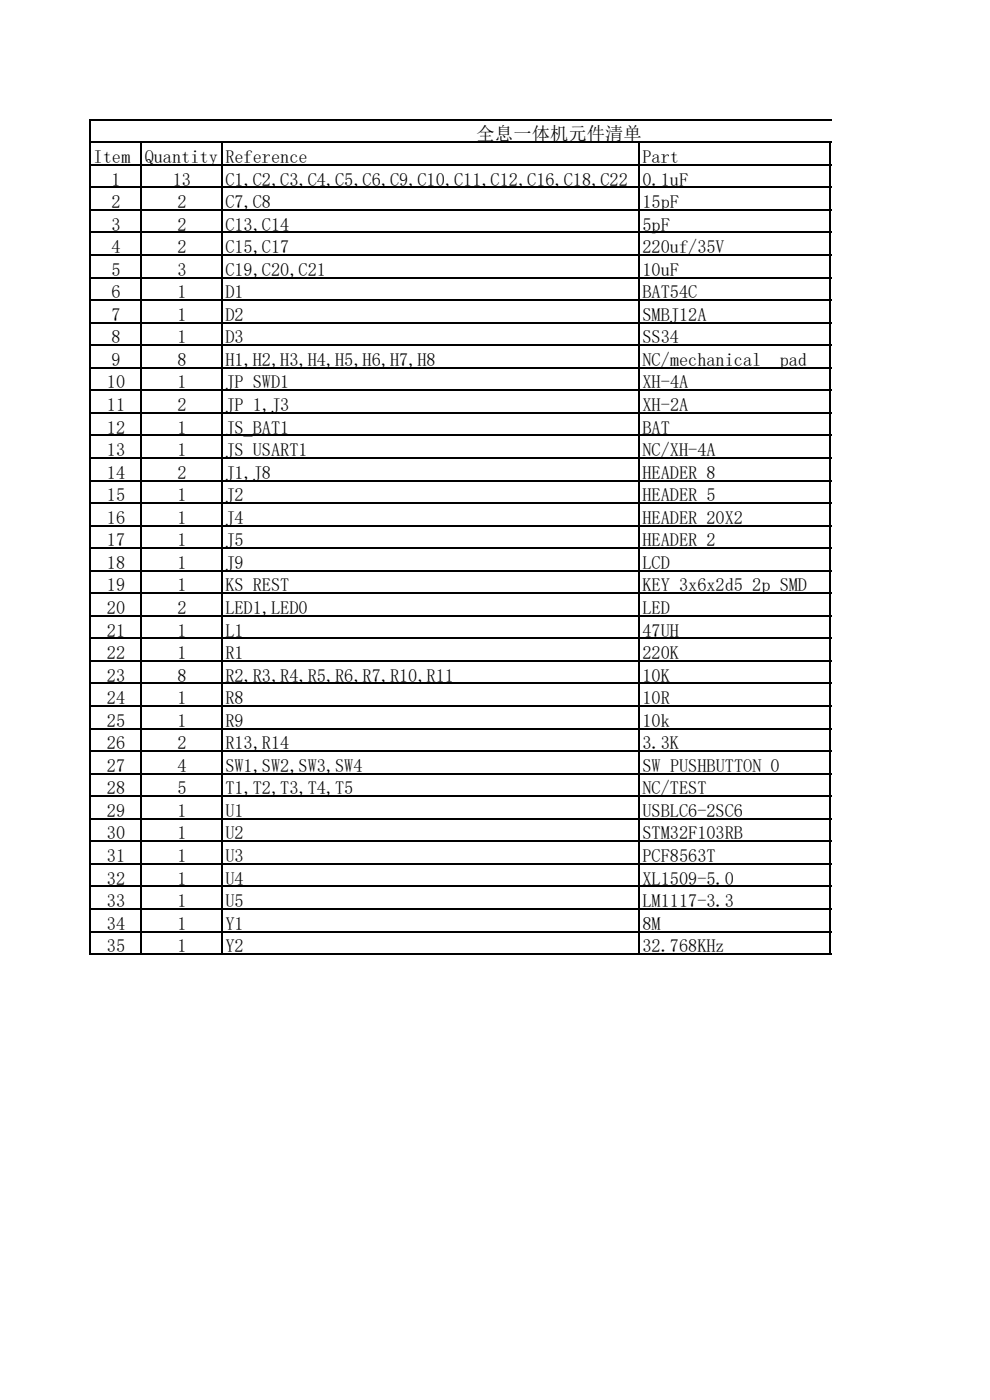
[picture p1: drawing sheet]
<svg xmlns="http://www.w3.org/2000/svg" width="210mm" height="297mm" viewBox="0 0 210 297" stroke-linecap="round" stroke-linejoin="round" font-family="sans-serif">
<defs><g id="words">
<g font-size="3.9">
<text x="101.1" y="29.8">全息一体机元件清单</text>
<text x="19.9" y="34.6">Item</text>
<text x="30.7" y="34.6">Quantity</text>
<text x="47.8" y="34.6">Reference</text>
<text x="136.3" y="34.6">Part</text>
<text x="23.7" y="39.4">1</text>
<text x="36.7" y="39.4">13</text>
<text x="47.8" y="39.4">C1,C2,C3,C4,C5,C6,C9,C10,C11,C12,C16,C18,C22</text>
<text x="136.3" y="39.4">0.1uF</text>
<text x="23.7" y="44.1">2</text>
<text x="37.6" y="44.1">2</text>
<text x="47.8" y="44.1">C7,C8</text>
<text x="136.3" y="44.1">15pF</text>
<text x="23.7" y="48.9">3</text>
<text x="23.7" y="53.7">4</text>
<text x="37.6" y="48.9">2</text>
<text x="37.6" y="53.7">2</text>
<text x="47.8" y="48.9">C13,C14</text>
<text x="47.8" y="53.7">C15,C17</text>
<text x="136.3" y="48.9">5pF</text>
<text x="136.3" y="53.7">220uf/35V</text>
<text x="23.7" y="58.5">5</text>
<text x="37.6" y="58.5">3</text>
<text x="47.8" y="58.5">C19,C20,C21</text>
<text x="136.3" y="58.5">10uF</text>
<text x="23.7" y="63.3">6</text>
<text x="37.6" y="63.3">1</text>
<text x="47.8" y="63.3">D1</text>
<text x="136.3" y="63.3">BAT54C</text>
<text x="23.7" y="68.1">7</text>
<text x="37.6" y="68.1">1</text>
<text x="47.8" y="68.1">D2</text>
<text x="136.3" y="68.1">SMBJ12A</text>
<text x="23.7" y="72.8">8</text>
<text x="23.7" y="77.6">9</text>
<text x="37.6" y="72.8">1</text>
<text x="37.6" y="77.6">8</text>
<text x="47.8" y="72.8">D3</text>
<text x="47.8" y="77.6">H1,H2,H3,H4,H5,H6,H7,H8</text>
<text x="136.3" y="72.8">SS34</text>
<text x="136.3" y="77.6">NC/mechanical _pad</text>
<text x="22.7" y="82.4">10</text>
<text x="37.6" y="82.4">1</text>
<text x="47.8" y="82.4">JP_SWD1</text>
<text x="136.3" y="82.4">XH-4A</text>
<text x="22.7" y="87.2">11</text>
<text x="37.6" y="87.2">2</text>
<text x="47.8" y="87.2">JP_1,J3</text>
<text x="136.3" y="87.2">XH-2A</text>
<text x="22.7" y="92">12</text>
<text x="37.6" y="92">1</text>
<text x="47.8" y="92">JS_BAT1</text>
<text x="136.3" y="92">BAT</text>
<text x="22.7" y="96.7">13</text>
<text x="22.7" y="101.5">14</text>
<text x="37.6" y="96.7">1</text>
<text x="37.6" y="101.5">2</text>
<text x="47.8" y="96.7">JS_USART1</text>
<text x="47.8" y="101.5">J1,J8</text>
<text x="136.3" y="96.7">NC/XH-4A</text>
<text x="136.3" y="101.5">HEADER 8</text>
<text x="22.7" y="106.3">15</text>
<text x="37.6" y="106.3">1</text>
<text x="47.8" y="106.3">J2</text>
<text x="136.3" y="106.3">HEADER 5</text>
<text x="22.7" y="111.1">16</text>
<text x="37.6" y="111.1">1</text>
<text x="47.8" y="111.1">J4</text>
<text x="136.3" y="111.1">HEADER 20X2</text>
<text x="22.7" y="115.9">17</text>
<text x="37.6" y="115.9">1</text>
<text x="47.8" y="115.9">J5</text>
<text x="136.3" y="115.9">HEADER 2</text>
<text x="22.7" y="120.7">18</text>
<text x="22.7" y="125.4">19</text>
<text x="37.6" y="120.7">1</text>
<text x="37.6" y="125.4">1</text>
<text x="47.8" y="120.7">J9</text>
<text x="47.8" y="125.4">KS_REST</text>
<text x="136.3" y="120.7">LCD</text>
<text x="136.3" y="125.4">KEY_3x6x2d5_2p_SMD</text>
<text x="22.7" y="130.2">20</text>
<text x="37.6" y="130.2">2</text>
<text x="47.8" y="130.2">LED1,LED0</text>
<text x="136.3" y="130.2">LED</text>
<text x="22.7" y="135">21</text>
<text x="37.6" y="135">1</text>
<text x="47.8" y="135">L1</text>
<text x="136.3" y="135">47UH</text>
<text x="22.7" y="139.8">22</text>
<text x="37.6" y="139.8">1</text>
<text x="47.8" y="139.8">R1</text>
<text x="136.3" y="139.8">220K</text>
<text x="22.7" y="144.6">23</text>
<text x="22.7" y="149.4">24</text>
<text x="37.6" y="144.6">8</text>
<text x="37.6" y="149.4">1</text>
<text x="47.8" y="144.6">R2,R3,R4,R5,R6,R7,R10,R11</text>
<text x="47.8" y="149.4">R8</text>
<text x="136.3" y="144.6">10K</text>
<text x="136.3" y="149.4">10R</text>
<text x="22.7" y="154.1">25</text>
<text x="37.6" y="154.1">1</text>
<text x="47.8" y="154.1">R9</text>
<text x="136.3" y="154.1">10k</text>
<text x="22.7" y="158.9">26</text>
<text x="37.6" y="158.9">2</text>
<text x="47.8" y="158.9">R13,R14</text>
<text x="136.3" y="158.9">3.3K</text>
<text x="22.7" y="163.7">27</text>
<text x="37.6" y="163.7">4</text>
<text x="47.8" y="163.7">SW1,SW2,SW3,SW4</text>
<text x="136.3" y="163.7">SW PUSHBUTTON_0</text>
<text x="22.7" y="168.5">28</text>
<text x="22.7" y="173.3">29</text>
<text x="37.6" y="168.5">5</text>
<text x="37.6" y="173.3">1</text>
<text x="47.8" y="168.5">T1,T2,T3,T4,T5</text>
<text x="47.8" y="173.3">U1</text>
<text x="136.3" y="168.5">NC/TEST</text>
<text x="136.3" y="173.3">USBLC6-2SC6</text>
<text x="22.7" y="178.1">30</text>
<text x="37.6" y="178.1">1</text>
<text x="47.8" y="178.1">U2</text>
<text x="136.3" y="178.1">STM32F103RB</text>
<text x="22.7" y="182.9">31</text>
<text x="37.6" y="182.9">1</text>
<text x="47.8" y="182.9">U3</text>
<text x="136.3" y="182.9">PCF8563T</text>
<text x="22.7" y="187.6">32</text>
<text x="37.6" y="187.6">1</text>
<text x="47.8" y="187.6">U4</text>
<text x="136.3" y="187.6">XL1509-5.0</text>
<text x="22.7" y="192.4">33</text>
<text x="22.7" y="197.2">34</text>
<text x="37.6" y="192.4">1</text>
<text x="37.6" y="197.2">1</text>
<text x="47.8" y="192.4">U5</text>
<text x="47.8" y="197.2">Y1</text>
<text x="136.3" y="192.4">LM1117-3.3</text>
<text x="136.3" y="197.2">8M</text>
<text x="22.7" y="202">35</text>
<text x="37.6" y="202">1</text>
<text x="47.8" y="202">Y2</text>
<text x="136.3" y="202">32.768KHz</text>
</g>
</g></defs>
<g fill="none" stroke="#000" stroke-width=".34">
<path d="M18.9 25.4h157.4M18.9 30.2h157.4M18.9 35h157.4M18.9 39.8h157.4M19 25.2v177.4M29.9 30v172.6M47 30v172.6M135.5 30v172.6M176.1 30v172.6M18.9 44.5h157.4M18.9 49.3h157.4M18.9 54.1h157.4"/>
<path d="M18.9 58.9h157.4M18.9 63.7h157.4M18.9 68.5h157.4M18.9 73.2h157.4M18.9 78h157.4M18.9 82.8h157.4M18.9 87.6h157.4M18.9 92.4h157.4M18.9 97.2h157.4M18.9 101.9h157.4M18.9 106.7h157.4M18.9 111.5h157.4"/>
<path d="M18.9 116.3h157.4M18.9 121.1h157.4M18.9 125.9h157.4M18.9 130.6h157.4M18.9 135.4h157.4M18.9 140.2h157.4M18.9 145h157.4M18.9 149.8h157.4M18.9 154.6h157.4M18.9 159.3h157.4M18.9 164.1h157.4M18.9 168.9h157.4"/>
<path d="M18.9 173.7h157.4M18.9 178.5h157.4M18.9 183.3h157.4M18.9 188h157.4M18.9 192.8h157.4M18.9 197.6h157.4M18.9 202.4h157.4"/>
</g>
<use href="#words"/>
</svg>
